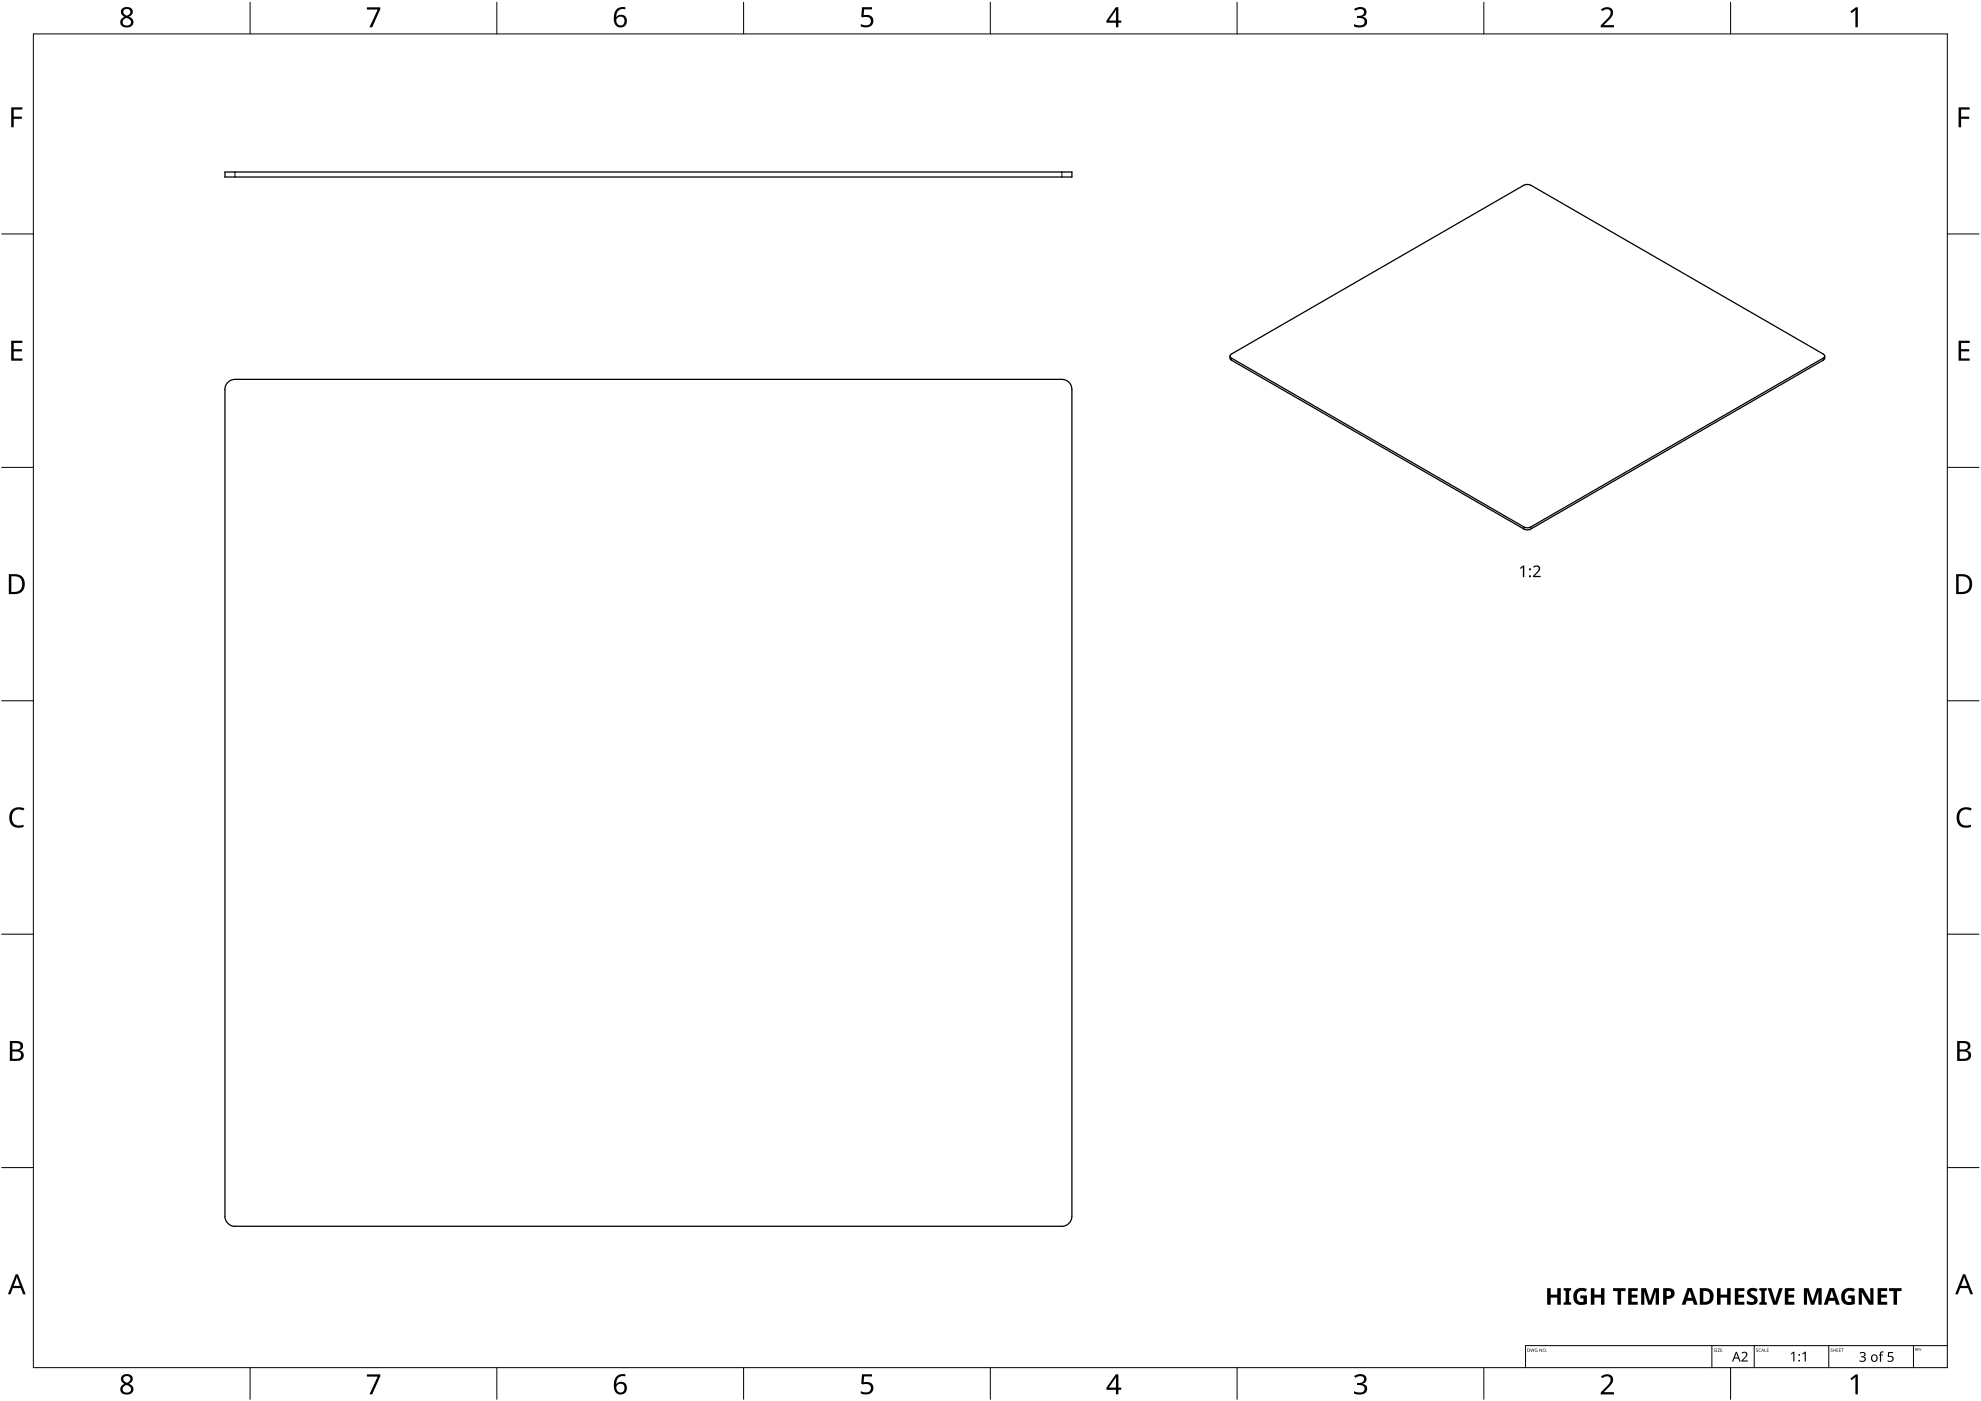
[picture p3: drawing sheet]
<svg xmlns="http://www.w3.org/2000/svg" width="594mm" height="420mm" viewBox="0 0 594 420" stroke-linecap="round" stroke-linejoin="round" font-family="sans-serif">
<g fill="none" stroke="#000" stroke-width=".38">
<path d="M67.5 51.6h254v1.5h-254zM459.1 55.6a2.33 2.33 0 0 0-2.2 0l-87.6 50.6M459.1 55.6l87.7 50.6M67.5 116.8v248M70.4 113.8a2.99 2.99 0 0 0-3 3M318.4 113.8a2.95 2.95 0 0 1 3 3M318.5 113.8h-248M321.5 116.8v248M368.9 106.8v.8l.4 .4M369.3 106.2l-.4 .6 .4 .6M369.3 108l87.6 50.7a2.33 2.33 0 0 0 2.2 0M369.3 107.4l87.6 50.6a2.33 2.33 0 0 0 2.2 0"/>
<path d="M546.7 106.2l.5 .6-.5 .6-87.6 50.6M547.2 106.8v.8l-.5 .4-87.6 50.6M67.4 364.8a3.1 3.1 0 0 0 3 3M70.5 367.8h248M321.4 364.8a3 3 0 0 1-3 3"/>
</g>
<path d="M70.5 51.6v1.5M318.5 51.6v1.5M369.3 107.4v.6M546.8 107.4v.6M457 158v.6M459.1 158v.6" fill="none" stroke="#000" stroke-width=".3"/>
<path d="M10 10.2h574v400h-574z" fill="none" stroke="#000" stroke-width=".3"/>
<g fill="none" stroke="#000" stroke-width=".3">
<path d="M75 .7v9.5M149 .7v9.5M223 .7v9.5M297 .7v9.5M371 .7v9.5M445 .7v9.5M519 .7v9.5M.5 70.2h9.5M584 70.2h9.5M10 140.2h-9.5M584 140.2h9.5M.5 210.2h9.5"/>
<path d="M584 210.2h9.5M.5 280.2h9.5M593.5 280.2h-9.5M10 350.2h-9.5M584 350.2h9.5M75 410.2v9.5M149 410.2v9.5M223 410.2v9.5M297 410.2v9.5M371 410.2v9.5M445 410.2v9.5M519 410.2v9.5"/>
</g>
<g fill="#000">
<path d="M110 2.2h4v.6l-2.4 5.4h-.8l2.5-5.3h-3.3zM258.5 2.2h3v.6h-2.4l-.1 1.8a1.98 1.98 0 0 1 2.3 .2 1.98 1.98 0 0 1 .5 2.3 2.71 2.71 0 0 1-3.7 .8v-.7a1.93 1.93 0 0 0 3-.6 1.37 1.37 0 0 0-.5-1.4 1.37 1.37 0 0 0-1.4-.1l-.5 .1-.4-.2zM406.1 2.7a2.32 2.32 0 0 1 3.7 .6v.3a1.45 1.45 0 0 1-1.2 1.4 1.59 1.59 0 0 1 1.4 1.8 1.59 1.59 0 0 1-1.8 1.4l-2.1-.3v-.7a2.12 2.12 0 0 0 3.1-.5 1.21 1.21 0 0 0-1.6-1.3h-.6v-.6a1.53 1.53 0 0 0 2.1-1.2 1.49 1.49 0 0 0-2.6-.4zM480.1 2.8a2.03 2.03 0 0 1 2.1-.7 2.03 2.03 0 0 1 1.6 1.6 3.9 3.9 0 0 1-1.6 2.6l-1.2 1.2h3v.7h-4v-.6l1.6-1.6a2.56 2.56 0 0 0 1.2-2.8 1.62 1.62 0 0 0-2.3 .1zM554.9 3.5l1.6-1.3h.6v6h-.7v-5.2l-1.1 .9zM3.4 32.2h3.3v.7h-2.6v2.1h2.5v.6h-2.5v2.6h-.7zM587.4 32.2h3.3v.7h-2.6v2.1h2.4v.6h-2.4v2.6h-.7zM3.4 102.2h3.3v.7h-2.6v1.8h2.5v.7h-2.5v2.1h2.6v.7h-3.3zM587.4 102.2h3.3v.7h-2.6v1.8h2.4v.7h-2.4v2.1h2.6v.7h-3.3zM3.5 242.9a3.3 3.3 0 0 1 3.8-.5l-.3 .7a2.26 2.26 0 0 0-2.6 .1 2.26 2.26 0 0 0-.8 2.5 2.12 2.12 0 0 0 3.1 1.7l.4-.1v.7a2.98 2.98 0 0 1-3.4-.4 2.98 2.98 0 0 1-.8-3.3zM587.5 242.9a3.3 3.3 0 0 1 3.8-.5l-.3 .7a2.26 2.26 0 0 0-2.7 .1 2.26 2.26 0 0 0-.7 2.5 2.12 2.12 0 0 0 3.1 1.7l.3-.1v.7a2.98 2.98 0 0 1-3.4-.4 2.98 2.98 0 0 1-.8-3.3zM110 412.2h4v.5l-2.4 5.5h-.8l2.5-5.3h-3.3z"/>
<path d="M258.5 412.1h3v.7h-2.4l-.1 1.7 .9-.1a1.89 1.89 0 0 1 2 2.1 1.89 1.89 0 0 1-2.2 1.7l-1.6-.3v-.7a1.94 1.94 0 0 0 3-.6 1.37 1.37 0 0 0-.5-1.4 1.37 1.37 0 0 0-1.4-.1l-.5 .1-.4-.2zM406.1 412.7a2.32 2.32 0 0 1 3.7 .5 1.47 1.47 0 0 1-1.2 1.8 1.59 1.59 0 0 1 1.4 1.8 1.59 1.59 0 0 1-1.8 1.4l-2.1-.3v-.7a2.12 2.12 0 0 0 3.1-.5 1.21 1.21 0 0 0-1.6-1.3h-.6v-.7a1.53 1.53 0 0 0 2.1-1.1 1.48 1.48 0 0 0-2.6-.4zM480.1 412.8a2.03 2.03 0 0 1 2.1-.7 2.03 2.03 0 0 1 1.6 1.6 3.9 3.9 0 0 1-1.6 2.6l-1.2 1.2h3v.7h-4v-.6l1.6-1.6a2.56 2.56 0 0 0 1.2-2.8 1.62 1.62 0 0 0-2.3 .1zM554.9 413.4l1.6-1.2h.6v6h-.7v-5.3l-1.1 1z"/>
<path d="M36.5 2.7a1.93 1.93 0 0 1 3.3 .8 1.67 1.67 0 0 1-1.1 1.5 1.71 1.71 0 0 1 1.2 2.2 1.71 1.71 0 0 1-2.3 1 1.61 1.61 0 0 1-1.5-1.4 1.61 1.61 0 0 1 1.2-1.8 1.58 1.58 0 0 1-.8-2.3zM37 5.9l-.2 .7a1.19 1.19 0 0 0 1.5 1.1 1.19 1.19 0 0 0 .7-1.8 1.1 1.1 0 0 0-2 0zM37.1 3.7a1 1 0 0 0 2 0 1 1 0 0 0-2 0z"/>
<path d="M184.9 2.8a2.89 2.89 0 0 1 2.6-.6v.6a2.02 2.02 0 0 0-2.6 2.3 1.83 1.83 0 0 1 2.5-.3 1.83 1.83 0 0 1 .3 2.6 2.07 2.07 0 0 1-2.6 .6 2.07 2.07 0 0 1-1-2.4 4 4 0 0 1 .8-2.8zM184.8 6.3a1.3 1.3 0 0 0 2.6 0 1.3 1.3 0 0 0-2.6 0z"/>
<path d="M334.6 2.2h.8v4h.9v.6h-.9v1.4h-.7v-1.4h-2.9v-.6zM334.7 3l-2.2 3.2h2.2z"/>
<path d="M2.6 172.2h1.9a2.68 2.68 0 0 1 2.9 2.9 2.78 2.78 0 0 1-3.1 3.1h-1.7zM3.4 172.8v4.7h.8a2.12 2.12 0 0 0 2.4-2.4 2.03 2.03 0 0 0-2.2-2.3z"/>
<path d="M586.6 172.2h1.9a2.68 2.68 0 0 1 2.9 2.9 2.78 2.78 0 0 1-3.1 3.1h-1.7zM587.4 172.8v4.7h.8a2.12 2.12 0 0 0 2.4-2.4 2.03 2.03 0 0 0-2.2-2.3z"/>
<path d="M3 312.2h1.7a1.68 1.68 0 0 1 2.2 1.7 1.37 1.37 0 0 1-1.1 1.1 1.61 1.61 0 0 1 1.3 2 1.61 1.61 0 0 1-2 1.2h-2.1zM3.7 315.4v2.1h1.2a1.13 1.13 0 0 0 1.4-1.1 1.13 1.13 0 0 0-1.4-1zM3.7 312.8v1.9h1.1a1.02 1.02 0 0 0 1.3-1 1.02 1.02 0 0 0-1.4-.9z"/>
<path d="M586.9 312.2h1.7a1.68 1.68 0 0 1 2.3 1.7 1.37 1.37 0 0 1-1.1 1.1 1.61 1.61 0 0 1 1.3 2 1.61 1.61 0 0 1-2.1 1.2h-2.1zM587.7 315.4v2.1h1.2a1.13 1.13 0 0 0 1.4-1.1 1.13 1.13 0 0 0-1.5-1zM587.7 312.8v1.9h1.1a1.02 1.02 0 0 0 1.3-1 1.02 1.02 0 0 0-1.4-.9z"/>
<path d="M4.7 382.2h.7l2.3 6h-.8l-.7-1.9h-2.4l-.7 1.9h-.7zM5 382.9l-.9 2.7h1.9z"/>
<path d="M588.7 382.2h.7l2.3 6h-.8l-.7-1.9h-2.4l-.7 1.9h-.8zM589 382.9l-.9 2.7h1.9z"/>
<path d="M36.5 412.7a1.93 1.93 0 0 1 3.3 .8 1.67 1.67 0 0 1-1.1 1.5 1.71 1.71 0 0 1 1.2 2.2 1.71 1.71 0 0 1-2.3 1 1.61 1.61 0 0 1-1.5-1.5 1.61 1.61 0 0 1 1.2-1.7 1.58 1.58 0 0 1-.8-2.3zM37 415.9a1.16 1.16 0 0 0 .9 1.8 1.16 1.16 0 0 0 1.2-1.6 1.28 1.28 0 0 0-2.1-.2zM37 413.7a1 1 0 0 0 2 0 1 1 0 0 0-2 0z"/>
<path d="M184.9 412.8a2.89 2.89 0 0 1 2.6-.6v.6a2.02 2.02 0 0 0-2.6 2.3 1.83 1.83 0 0 1 2.5-.3 1.83 1.83 0 0 1 .3 2.6 2.07 2.07 0 0 1-2.5 .6 2.07 2.07 0 0 1-1.1-2.4 4 4 0 0 1 .8-2.8zM184.8 416.3a1.3 1.3 0 0 0 2.6 0 1.3 1.3 0 0 0-2.6 0z"/>
<path d="M334.6 412.2h.8v3.9h.9v.7h-.9v1.4h-.7v-1.4h-2.9v-.6zM334.7 412.9l-2.2 3.2h2.2z"/>
</g>
<path d="M513.4 403.6v6.6M526.1 403.6v6.6M548.4 403.6v6.6M573.8 403.6v6.6M584 403.6h-126.5v6.6" fill="none" stroke="#000" stroke-width=".3"/>
<g fill="#000">
<path d="M458.9 404.4l.3 .9 .3-.9 .3 .9 .3-.9-.2 1-.4-.8-.3 .8zM460.4 404.6l.6-.1-.5 .1-.1 .3 .3 .4h.2v-.3l-.2-.1h.4v.5l-.7-.1zM461.6 404.4l.7 .8 .1-.8v1l-.7-.8-.1 .8zM514 404.5h.5l-.5 .2 .5 .5-.2 .2-.4-.1a.23 .23 0 0 0 .4 .1 .23 .23 0 0 0 0-.4l-.3-.2zM514.6 404.4h.4v1h-.4zM515.1 404.4h.7l-.5 .9 .5 .1h-.7l.5-.8zM516 404.4h.5l-.4 .2v.3h.4l-.4 .1v.3l.4 .1h-.5zM522.2 405.7a1.01 1.01 0 0 1 1.7 0 1.01 1.01 0 0 1-.5 1.5l-.7 .8h1.4v.3h-1.9v-.3l1.1-1a.69 .69 0 0 0 .3-1.1 .69 .69 0 0 0-1.2 .1zM526.7 404.5h.5l-.5 .2 .5 .5-.2 .2-.4-.1a.23 .23 0 0 0 .4 .1 .23 .23 0 0 0 0-.4l-.3-.2zM527.5 404.6l.6-.1h-.3a.4 .4 0 0 0-.3 .5 .4 .4 0 0 0 .6 .3l-.3 .1-.3-.1zM529.2 404.4l.1 .9 .4 .1h-.5zM529.9 404.4h.5l-.4 .2v.3h.4l-.4 .1v.3l.4 .1h-.5z"/>
<path d="M537 406l1.1-.6v2.9h-.3v-2.6l-.6 .5zM540.5 406l1.1-.6v2.9h-.4v-2.6l-.5 .5zM549 404.5h.6l-.5 .2 .5 .5-.3 .2-.3-.1a.23 .23 0 0 0 .3 .1 .23 .23 0 0 0 0-.4l-.3-.2zM549.8 404.4l.1 .5h.5l.1-.5v1l-.1-.4h-.5l-.1 .4zM550.8 404.4h.5l-.4 .2v.3h.4l-.4 .1v.3l.4 .1h-.5zM551.5 404.4h.6l-.4 .2v.3h.4l-.4 .1v.3l.4 .1h-.6zM552.2 404.4h.7l-.3 .2v.8l-.1-.8zM557.7 405.7a.96 .96 0 0 1 1.2-.3 .96 .96 0 0 1 .5 1.1l-.5 .4a.82 .82 0 0 1 .7 1 .82 .82 0 0 1-1.2 .5l-.8-.1v-.4l.6 .2a.6 .6 0 0 0 1-.4 .6 .6 0 0 0-.8-.7h-.3v-.3h.3a.58 .58 0 0 0 .7-.7 .58 .58 0 0 0-1.1-.1l-.2 .1zM563.9 405.5l1-.2-.1 .3h-.5l-.2 .2v.4h.6v.3h-.6v1.9h-.3v-1.9h-.4l.4-.3zM566.2 405.5h1.5v.3h-1.2v.9a1 1 0 0 1 1.4 .9 1 1 0 0 1-1.5 .8l-.4-.1v-.4l.2 .1a.73 .73 0 0 0 1.1 .1 .73 .73 0 0 0-.1-1.1l-1.1-.1zM575 404.3h.4l-.3 .1v.2h.3l-.3 .1v.3l.3 .1h-.4zM575.5 404.3l.3 .7 .4-.7-.3 .8z"/>
<path d="M458 404.4l.7 .2-.1 .7-.6 .1zM458.2 404.6v.7h.3l.1-.6z"/>
<path d="M462.5 404.9a.5 .5 0 0 1 1 0 .5 .5 0 0 1-1 0zM462.8 404.9a.36 .36 0 0 0 .7 0 .36 .36 0 0 0-.7 0z"/>
<path d="M520.5 405.4h.4l1.1 2.9h-.4l-.3-.9h-1.2l-.3 .9h-.4zM520.7 405.8l-.5 1.3h1z"/>
<path d="M528.5 404.4l.5 1-.2-.3h-.4l-.3 .3zM528.6 404.6l-.2 .4h.3z"/>
<path d="M560.9 407.3a1.1 1.1 0 0 1 2.2 0 1.1 1.1 0 0 1-2.2 0zM561.7 406.6a.78 .78 0 0 0-.2 1.1 .78 .78 0 0 0 1.1 .1l.1-.3a.71 .71 0 0 0-.1-.9 .71 .71 0 0 0-.9 0z"/>
<path d="M574.3 404.3h.2a.23 .23 0 0 1 .3 .1 .23 .23 0 0 1-.2 .3l.3 .4-.5-.3-.1 .3zM574.4 404.4v.3l.3-.1z"/>
<circle cx="463.8" cy="405.3" r=".09"/>
<circle cx="539.6" cy="408.1" r=".27"/>
<circle cx="539.6" cy="406.3" r=".27"/>
<circle cx="576.3" cy="405" r=".07"/>
</g>
<g fill="#000">
<path d="M455.8 170.3l1-.7h.3v3.5h-.4v-3l-.7 .5zM459.7 170a1.21 1.21 0 0 1 2-.1 1.21 1.21 0 0 1-.5 1.9l-.9 .9h1.7v.4h-2.3v-.4l1.3-1.2a.83 .83 0 0 0 .3-1.4 .83 .83 0 0 0-1.3 .2zM464 386.3h1v2h2v-2h1.1v5h-1.1v-2.2h-2v2.2h-1zM468.9 386.3h2.3v.6l-.6 .3v3.2l.6 .3v.6h-2.3v-.6l.6-.3v-3.2l-.6-.3zM472.5 386.9l.8-.5a3.7 3.7 0 0 1 2.6 .1l-.4 .9a1.72 1.72 0 0 0-2.5 .7 1.72 1.72 0 0 0 1.2 2.4l.7-.1v-1h-1v-.9h2v2.6l-.5 .1a2.63 2.63 0 0 1-3.3-.9 2.63 2.63 0 0 1 .4-3.4zM477.1 386.3h1v2h2v-2h1.1v5h-1.1v-2.2h-2v2.2h-1zM483.7 386.3h3.8v.9h-1.4v4.1h-1v-4.1h-1.4zM488.3 386.3h2.8v.9h-1.8v1.1h1.7v.8h-1.7v1.3h1.8v.9h-2.8zM492.2 386.3h1.4l1.2 3.8 1.3-3.8h1.4v5h-1l.1-3.9-1.4 3.9h-.9l-1.2-3.9v3.9h-.9zM514.9 386.3h1.1v2h1.9v-2h1.1v5h-1.1v-2.2h-1.9v2.2h-1.1zM520.3 386.3h2.8v.9h-1.8v1.1h1.7v.8h-1.7v1.3h1.8v.9h-2.8zM524.4 386.6a2.69 2.69 0 0 1 2.7 0l-.4 .8-.9-.3a.62 .62 0 0 0-.9 .5 .62 .62 0 0 0 .7 .7 1.59 1.59 0 0 1 1.5 2 1.59 1.59 0 0 1-2.2 1l-1-.2v-1l.8 .3a.79 .79 0 0 0 .9 .2 .79 .79 0 0 0 .4-.8v-.1a3.2 3.2 0 0 1-2.1-2z"/>
<path d="M527.6 386.3h2.3v.6l-.6 .3v3.2l.6 .3v.6h-2.3v-.6l.6-.3v-3.2l-.6-.3zM530.1 386.3h1.1l1.2 4.1 1.2-4.1h1l-1.7 5h-1.1zM535.3 386.3h2.8v.9h-1.8v1.1h1.7v.8h-1.7v1.3h1.8v.9h-2.8zM541 386.3h1.4l1.2 3.8 1.3-3.8h1.4v5h-1l.1-3.9-1.4 3.9h-.9l-1.2-3.9v3.9h-.9zM552.8 386.9l.8-.5a3.7 3.7 0 0 1 2.6 .1l-.3 .9a1.72 1.72 0 0 0-2.6 .7 1.72 1.72 0 0 0 1.2 2.4l.7-.1v-1h-1v-.9h2v2.6l-.4 .1a2.63 2.63 0 0 1-3.3-.9 2.63 2.63 0 0 1 .3-3.4zM557.4 386.3h1.3l2.2 3.7v-3.7h.9v5h-1.3l-2.2-3.8 .1 3.8h-1zM563.1 386.3h2.8v.9h-1.8v1.1h1.7v.8h-1.7v1.3h1.8v.9h-2.8zM566.5 386.3h3.8v.9h-1.4v4.1h-1v-4.1h-1.4z"/>
<path d="M498.7 386.3h1.6a1.53 1.53 0 0 1 1.9 1.6 1.77 1.77 0 0 1-2.4 1.6v1.8h-1.1zM499.8 387.2v1.5a.84 .84 0 0 0 1.2-.3 .84 .84 0 0 0-.3-1.2z"/>
<path d="M506.1 386.3h1.3l1.7 5h-1.1l-.4-1.2h-1.8l-.3 1.2h-1.2zM506.7 387.1l-.6 2.1h1.3z"/>
<path d="M509.8 386.3h1.5a2.29 2.29 0 0 1 2.6 2.5 2.37 2.37 0 0 1-2.7 2.5h-1.4zM510.8 387.2v3.2a1.52 1.52 0 0 0 2-1.6 1.48 1.48 0 0 0-2-1.6z"/>
<path d="M548.7 386.3h1.3l1.7 5h-1.1l-.4-1.2h-1.8l-.3 1.2h-1.2zM549.3 387.1l-.6 2.1h1.3z"/>
<circle cx="458.8" cy="172.8" r=".32"/>
<circle cx="458.8" cy="170.7" r=".33"/>
</g>
</svg>
